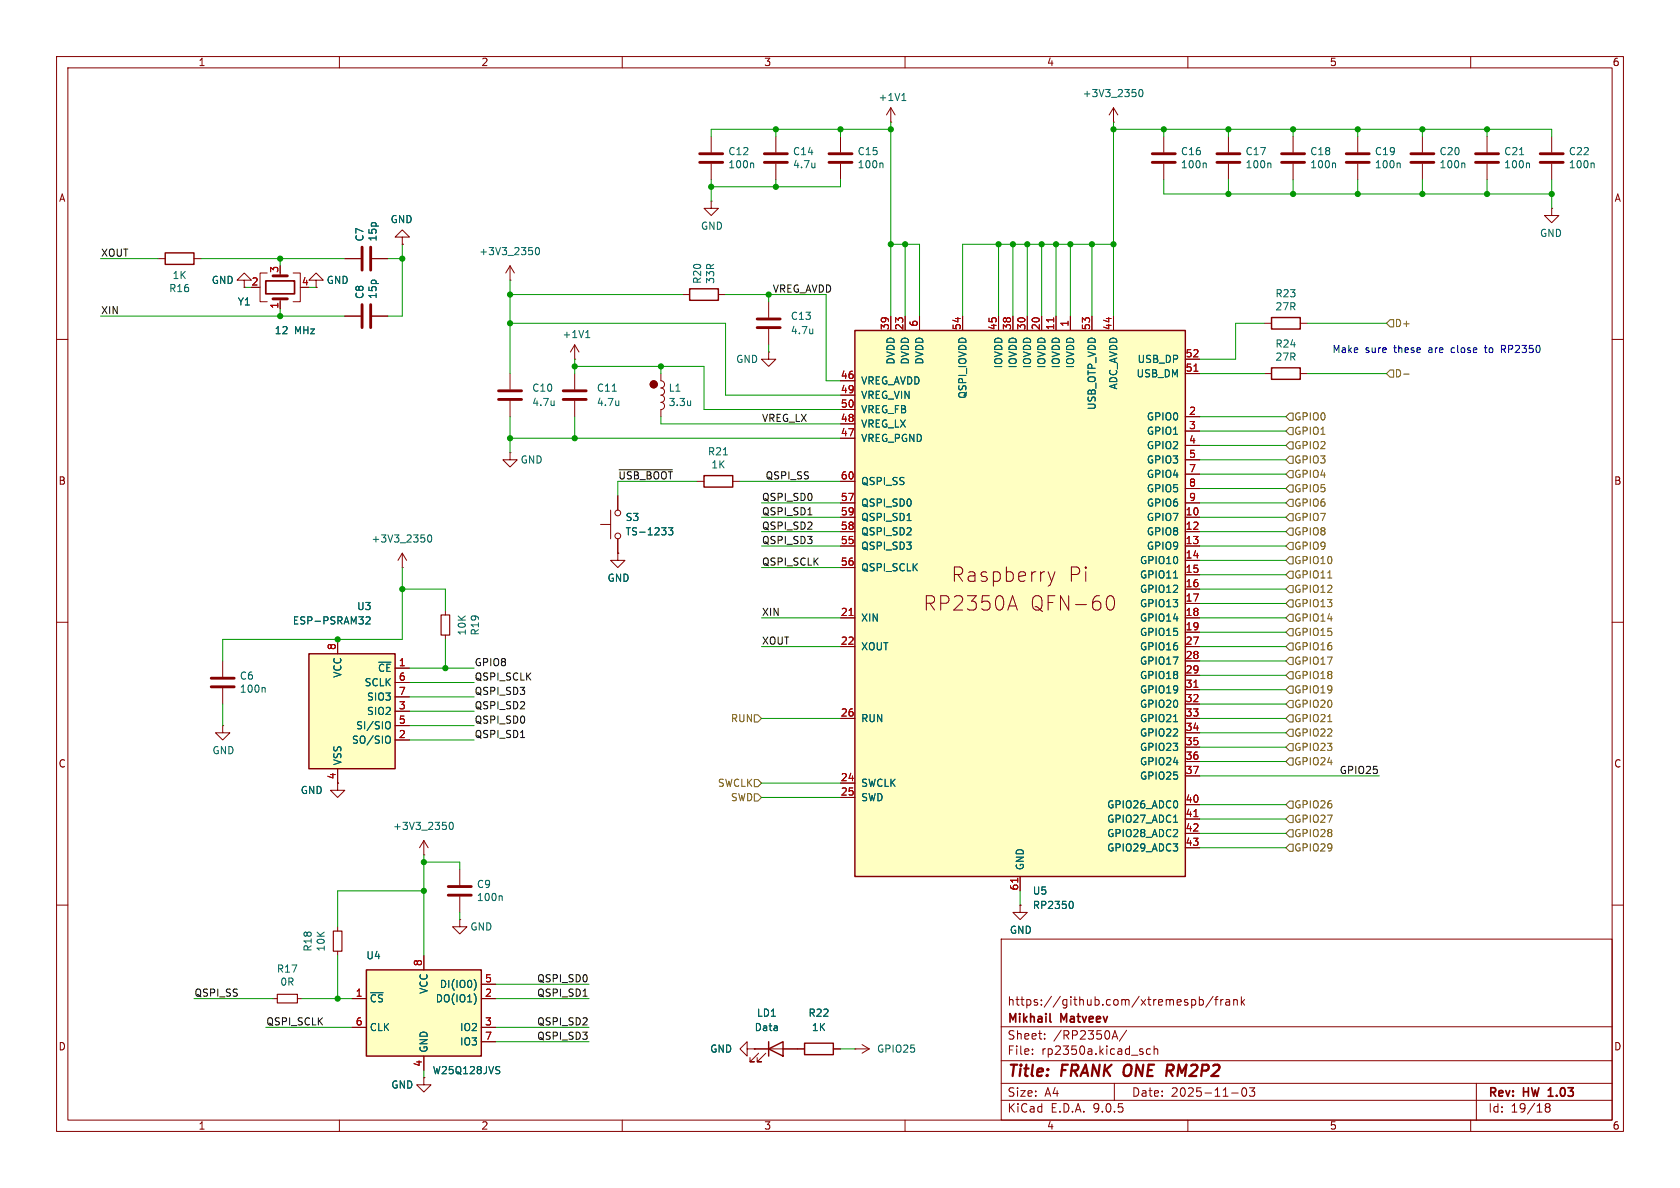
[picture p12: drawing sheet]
<svg xmlns="http://www.w3.org/2000/svg" width="297mm" height="210mm" viewBox="0 0 297 210" stroke-linecap="round" stroke-linejoin="round" font-family="sans-serif">
<defs><g id="words">
<g font-size="3.5" fill="#840000">
<text x="168.1" y="103.1">Raspberry</text>
<text x="188.8" y="103.1">Pi</text>
<text x="163.2" y="108.2">RP2350A</text>
<text x="182" y="108.2">QFN-60</text>
</g>
<g font-size="2.8" fill="#840000">
<text x="178" y="190.9">Title:</text>
<text x="187.7" y="190.9">FRANK ONE</text>
<text x="207.8" y="190.9">RM2P2</text>
</g>
<g font-size="2.1" fill="#840000">
<text x="178" y="178">https://github.com/xtremespb/frank</text>
<text x="178" y="184">Sheet:</text>
<text x="178" y="181.2">Mikhail</text>
<text x="186.2" y="184">/RP2350A/</text>
<text x="187.6" y="181.2">Matveev</text>
<text x="178" y="186.7">File:</text>
<text x="184.1" y="186.7">rp2350a.kicad_sch</text>
<text x="178" y="196.9">KiCad</text>
<text x="178" y="194.1">Size:</text>
<text x="184.7" y="194.1">A4</text>
<text x="185.7" y="196.9">E.D.A.</text>
<text x="193.3" y="196.9">9.0.5</text>
<text x="200" y="194.1">Date:</text>
<text x="207" y="194.1">2025-11-03</text>
<text x="263" y="194.3">Rev:</text>
<text x="263" y="196.9">Id:</text>
<text x="267.1" y="196.9">19/18</text>
<text x="269.4" y="194.3">HW</text>
<text x="274.4" y="194.3">1.03</text>
</g>
<g font-size="1.8" fill="#840000">
<text x="35" y="11.9">1</text>
<text x="85" y="11.9">2</text>
<text x="135" y="11.9">3</text>
<text x="185" y="11.9">4</text>
<text x="235" y="11.9">5</text>
<text x="285" y="11.9">6</text>
<text x="10.3" y="35.9">A</text>
<text x="285.3" y="35.9">A</text>
<text x="10.3" y="85.9">B</text>
<text x="285.3" y="85.9">B</text>
<text x="10.3" y="135.9">C</text>
<text x="285.3" y="135.9">C</text>
<text x="10.3" y="185.9">D</text>
<text x="285.3" y="185.9">D</text>
<text x="35" y="199.9">1</text>
<text x="85" y="199.9">2</text>
<text x="135" y="199.9">3</text>
<text x="185" y="199.9">4</text>
<text x="235" y="199.9">5</text>
<text x="285" y="199.9">6</text>
</g>
<g font-size="1.8" fill="#006464">
<text x="191.3" y="17.4">+3V3_2350</text>
<text x="155.2" y="18.1">+1V1</text>
<text x="128.7" y="29.9">100n</text>
<text x="128.7" y="27.6">C12</text>
<text x="140.1" y="27.6">C14</text>
<text x="140.1" y="29.9">4.7u</text>
<text x="151.5" y="29.9">100n</text>
<text x="151.5" y="27.6">C15</text>
<text x="208.7" y="29.9">100n</text>
<text x="208.7" y="27.6">C16</text>
<text x="220.1" y="29.9">100n</text>
<text x="220.1" y="27.6">C17</text>
<text x="231.5" y="29.9">100n</text>
<text x="231.5" y="27.6">C18</text>
<text x="243" y="29.9">100n</text>
<text x="243" y="27.6">C19</text>
<text x="254.4" y="29.9">100n</text>
<text x="254.4" y="27.6">C20</text>
<text x="265.8" y="29.9">100n</text>
<text x="265.8" y="27.6">C21</text>
<text x="277.3" y="29.9">100n</text>
<text x="277.3" y="27.6">C22</text>
<text x="69" y="39.6">GND</text>
<text x="123.8" y="40.8">GND</text>
<text x="64.5" y="42.8" transform="rotate(-90 64.5 42.8)">C7</text>
<text x="66.8" y="42.8" transform="rotate(-90 66.8 42.8)">15p</text>
<text x="84.6" y="45.3">+3V3_2350</text>
<text x="272.2" y="42.1">GND</text>
<text x="29.8" y="51.8">R16</text>
<text x="30.4" y="49.5">1K</text>
<text x="37.3" y="50.4">GND</text>
<text x="57.7" y="50.4">GND</text>
<text x="64.5" y="52.9" transform="rotate(-90 64.5 52.9)">C8</text>
<text x="66.8" y="52.9" transform="rotate(-90 66.8 52.9)">15p</text>
<text x="124.2" y="50.3" transform="rotate(-90 124.2 50.3)">R20</text>
<text x="126.5" y="50.3" transform="rotate(-90 126.5 50.3)">33R</text>
<text x="225.4" y="52.8">R23</text>
<text x="41.9" y="54.2">Y1</text>
<text x="48.5" y="59.3">12</text>
<text x="52.1" y="59.3">MHz</text>
<text x="99.3" y="60">+1V1</text>
<text x="139.7" y="56.7">C13</text>
<text x="139.7" y="59.3">4.7u</text>
<text x="225.4" y="55.1">27R</text>
<text x="130" y="64.4">GND</text>
<text x="158.3" y="64.5" transform="rotate(-90 158.3 64.5)">DVDD</text>
<text x="160.9" y="64.5" transform="rotate(-90 160.9 64.5)">DVDD</text>
<text x="163.4" y="64.5" transform="rotate(-90 163.4 64.5)">DVDD</text>
<text x="177.4" y="65.2" transform="rotate(-90 177.4 65.2)">IOVDD</text>
<text x="179.9" y="65.2" transform="rotate(-90 179.9 65.2)">IOVDD</text>
<text x="182.5" y="65.2" transform="rotate(-90 182.5 65.2)">IOVDD</text>
<text x="185" y="65.2" transform="rotate(-90 185 65.2)">IOVDD</text>
<text x="187.6" y="65.2" transform="rotate(-90 187.6 65.2)">IOVDD</text>
<text x="190.1" y="65.2" transform="rotate(-90 190.1 65.2)">IOVDD</text>
<text x="201" y="64.4">USB_DP</text>
<text x="225.4" y="61.6">R24</text>
<text x="225.4" y="64">27R</text>
<text x="94" y="69.4">C10</text>
<text x="94" y="72">4.7u</text>
<text x="105.4" y="69.4">C11</text>
<text x="105.4" y="72">4.7u</text>
<text x="118.1" y="69.4">L1</text>
<text x="118.1" y="72">3.3u</text>
<text x="152.1" y="68.2">VREG_AVDD</text>
<text x="152.1" y="70.7">VREG_VIN</text>
<text x="171" y="70.6" transform="rotate(-90 171 70.6)">QSPI_IOVDD</text>
<text x="197.7" y="69" transform="rotate(-90 197.7 69)">ADC_AVDD</text>
<text x="200.8" y="66.9">USB_DM</text>
<text x="152.1" y="73.3">VREG_FB</text>
<text x="152.1" y="75.8">VREG_LX</text>
<text x="193.9" y="72.6" transform="rotate(-90 193.9 72.6)">USB_OTP_VDD</text>
<text x="202.6" y="74.5">GPIO0</text>
<text x="202.6" y="77.1">GPIO1</text>
<text x="91.9" y="82.1">GND</text>
<text x="125.1" y="80.7">R21</text>
<text x="125.7" y="83">1K</text>
<text x="152.1" y="78.3">VREG_PGND</text>
<text x="202.6" y="79.6">GPIO2</text>
<text x="202.6" y="82.1">GPIO3</text>
<text x="152.1" y="86">QSPI_SS</text>
<text x="152.1" y="89.8">QSPI_SD0</text>
<text x="202.6" y="84.7">GPIO4</text>
<text x="202.6" y="87.2">GPIO5</text>
<text x="202.6" y="89.8">GPIO6</text>
<text x="110.5" y="94.8">TS-1233</text>
<text x="110.5" y="92.3">S3</text>
<text x="152.1" y="92.3">QSPI_SD1</text>
<text x="152.1" y="94.8">QSPI_SD2</text>
<text x="202.6" y="92.3">GPIO7</text>
<text x="202.6" y="94.8">GPIO8</text>
<text x="65.6" y="96.1">+3V3_2350</text>
<text x="152.1" y="97.4">QSPI_SD3</text>
<text x="152.1" y="101.2">QSPI_SCLK</text>
<text x="201.4" y="99.9">GPIO10</text>
<text x="202.6" y="97.4">GPIO9</text>
<text x="107.3" y="103">GND</text>
<text x="201.4" y="102.5">GPIO11</text>
<text x="201.4" y="105">GPIO12</text>
<text x="201.4" y="107.5">GPIO13</text>
<text x="51.7" y="110.6">ESP-PSRAM32</text>
<text x="63" y="108.1">U3</text>
<text x="82.5" y="112.4" transform="rotate(-90 82.5 112.4)">10K</text>
<text x="84.9" y="112.4" transform="rotate(-90 84.9 112.4)">R19</text>
<text x="152.1" y="110.1">XIN</text>
<text x="201.4" y="110.1">GPIO14</text>
<text x="201.4" y="112.6">GPIO15</text>
<text x="60.6" y="119.9" transform="rotate(-90 60.6 119.9)">VCC</text>
<text x="66.7" y="119">~{CE}</text>
<text x="152.1" y="115.2">XOUT</text>
<text x="201.4" y="115.2">GPIO16</text>
<text x="201.4" y="117.7">GPIO17</text>
<text x="42.3" y="120.3">C6</text>
<text x="42.3" y="122.7">100n</text>
<text x="64.4" y="121.5">SCLK</text>
<text x="64.8" y="124.1">SIO3</text>
<text x="201.4" y="120.2">GPIO18</text>
<text x="201.4" y="122.8">GPIO19</text>
<text x="201.4" y="125.3">GPIO20</text>
<text x="62.1" y="131.7">SO/SIO</text>
<text x="62.8" y="129.1">SI/SIO</text>
<text x="64.8" y="126.6">SIO2</text>
<text x="152.1" y="127.9">RUN</text>
<text x="201.4" y="127.9">GPIO21</text>
<text x="201.4" y="130.4">GPIO22</text>
<text x="37.5" y="133.5">GND</text>
<text x="60.6" y="135.4" transform="rotate(-90 60.6 135.4)">VSS</text>
<text x="201.4" y="132.9">GPIO23</text>
<text x="201.4" y="135.5">GPIO24</text>
<text x="53.1" y="140.6">GND</text>
<text x="152.1" y="139.3">SWCLK</text>
<text x="152.1" y="141.8">SWD</text>
<text x="195.6" y="143.1">GPIO26_ADC0</text>
<text x="201.4" y="138">GPIO25</text>
<text x="69.4" y="146.9">+3V3_2350</text>
<text x="195.6" y="145.6">GPIO27_ADC1</text>
<text x="195.6" y="148.2">GPIO28_ADC2</text>
<text x="181.2" y="153.9" transform="rotate(-90 181.2 153.9)">GND</text>
<text x="195.6" y="150.7">GPIO29_ADC3</text>
<text x="84.2" y="157.2">C9</text>
<text x="84.2" y="159.5">100n</text>
<text x="182.5" y="158.3">U5</text>
<text x="182.5" y="160.9">RP2350</text>
<text x="83.1" y="164.7">GND</text>
<text x="178.4" y="165.3">GND</text>
<text x="48.9" y="172.1">R17</text>
<text x="55.3" y="168.3" transform="rotate(-90 55.3 168.3)">R18</text>
<text x="57.6" y="168.3" transform="rotate(-90 57.6 168.3)">10K</text>
<text x="64.7" y="169.8">U4</text>
<text x="49.5" y="174.4">0R</text>
<text x="65.3" y="177.4">~{CS}</text>
<text x="75.8" y="175.8" transform="rotate(-90 75.8 175.8)">VCC</text>
<text x="76.9" y="177.4">DO(IO1)</text>
<text x="77.7" y="174.9">DI(IO0)</text>
<text x="133.7" y="179.9">LD1</text>
<text x="142.8" y="179.9">R22</text>
<text x="65.3" y="182.5">CLK</text>
<text x="81.2" y="182.5">IO2</text>
<text x="81.2" y="185">IO3</text>
<text x="133.3" y="182.5">Data</text>
<text x="143.4" y="182.5">1K</text>
<text x="75.8" y="186.2" transform="rotate(-90 75.8 186.2)">GND</text>
<text x="76.4" y="190.1">W25Q128JVS</text>
<text x="125.5" y="186.3">GND</text>
<text x="154.9" y="186.3">GPIO25</text>
<text x="69.1" y="192.6">GND</text>
</g>
<g font-size="1.8" fill="#0f0f0f">
<text x="17.8" y="45.5">XOUT</text>
<text x="136.5" y="51.8">VREG_AVDD</text>
<text x="17.8" y="55.6">XIN</text>
<text x="134.6" y="74.7">VREG_LX</text>
<text x="109.2" y="84.8">~{USB_BOOT}</text>
<text x="134.6" y="88.6">QSPI_SD0</text>
<text x="135.3" y="84.8">QSPI_SS</text>
<text x="134.6" y="93.7">QSPI_SD2</text>
<text x="134.6" y="91.2">QSPI_SD1</text>
<text x="134.6" y="100.1">QSPI_SCLK</text>
<text x="134.6" y="96.3">QSPI_SD3</text>
<text x="134.6" y="109">XIN</text>
<text x="83.8" y="117.8">GPIO8</text>
<text x="134.6" y="114">XOUT</text>
<text x="83.8" y="120.4">QSPI_SCLK</text>
<text x="83.8" y="125.5">QSPI_SD2</text>
<text x="83.8" y="122.9">QSPI_SD3</text>
<text x="83.8" y="130.5">QSPI_SD1</text>
<text x="83.8" y="128">QSPI_SD0</text>
<text x="236.7" y="136.9">GPIO25</text>
<text x="94.9" y="173.7">QSPI_SD0</text>
<text x="34.3" y="176.3">QSPI_SS</text>
<text x="94.9" y="176.3">QSPI_SD1</text>
<text x="47" y="181.3">QSPI_SCLK</text>
<text x="94.9" y="181.3">QSPI_SD2</text>
<text x="94.9" y="183.9">QSPI_SD3</text>
</g>
<g font-size="1.8" fill="#a90000">
<text x="44.4" y="50.5">2</text>
<text x="49.3" y="48.3" transform="rotate(-90 49.3 48.3)">3</text>
<text x="53.3" y="50.5">4</text>
<text x="49.3" y="54.7" transform="rotate(-90 49.3 54.7)">1</text>
<text x="157.2" y="58.5" transform="rotate(-90 157.2 58.5)">39</text>
<text x="159.8" y="58.5" transform="rotate(-90 159.8 58.5)">23</text>
<text x="162.3" y="57.9" transform="rotate(-90 162.3 57.9)">6</text>
<text x="169.9" y="58.5" transform="rotate(-90 169.9 58.5)">54</text>
<text x="176.3" y="58.5" transform="rotate(-90 176.3 58.5)">45</text>
<text x="178.8" y="58.5" transform="rotate(-90 178.8 58.5)">38</text>
<text x="181.4" y="58.5" transform="rotate(-90 181.4 58.5)">30</text>
<text x="183.9" y="58.5" transform="rotate(-90 183.9 58.5)">20</text>
<text x="186.4" y="58.5" transform="rotate(-90 186.4 58.5)">11</text>
<text x="189" y="57.9" transform="rotate(-90 189 57.9)">1</text>
<text x="192.8" y="58.5" transform="rotate(-90 192.8 58.5)">53</text>
<text x="196.6" y="58.5" transform="rotate(-90 196.6 58.5)">44</text>
<text x="209.5" y="63.2">52</text>
<text x="209.5" y="65.8">51</text>
<text x="148.5" y="67.1">46</text>
<text x="148.5" y="69.6">49</text>
<text x="148.5" y="72.1">50</text>
<text x="148.5" y="74.7">48</text>
<text x="148.5" y="77.2">47</text>
<text x="210.1" y="73.4">2</text>
<text x="210.1" y="75.9">3</text>
<text x="210.1" y="78.5">4</text>
<text x="210.1" y="81">5</text>
<text x="210.1" y="83.6">7</text>
<text x="148.5" y="84.8">60</text>
<text x="148.5" y="88.6">57</text>
<text x="210.1" y="86.1">8</text>
<text x="210.1" y="88.6">9</text>
<text x="148.5" y="91.2">59</text>
<text x="148.5" y="93.7">58</text>
<text x="209.5" y="91.2">10</text>
<text x="209.5" y="93.7">12</text>
<text x="148.5" y="96.3">55</text>
<text x="148.5" y="100.1">56</text>
<text x="209.5" y="96.3">13</text>
<text x="209.5" y="98.8">14</text>
<text x="209.5" y="101.3">15</text>
<text x="209.5" y="103.9">16</text>
<text x="209.5" y="106.4">17</text>
<text x="148.5" y="109">21</text>
<text x="209.5" y="109">18</text>
<text x="209.5" y="111.5">19</text>
<text x="59.4" y="115" transform="rotate(-90 59.4 115)">8</text>
<text x="70.4" y="117.9">1</text>
<text x="148.5" y="114">22</text>
<text x="209.5" y="114">27</text>
<text x="209.5" y="116.6">28</text>
<text x="209.5" y="119.1">29</text>
<text x="70.4" y="120.4">6</text>
<text x="70.4" y="122.9">7</text>
<text x="70.4" y="125.5">3</text>
<text x="209.5" y="121.7">31</text>
<text x="209.5" y="124.2">32</text>
<text x="70.4" y="128">5</text>
<text x="70.4" y="130.6">2</text>
<text x="148.5" y="126.7">26</text>
<text x="209.5" y="126.7">33</text>
<text x="209.5" y="129.3">34</text>
<text x="209.5" y="131.8">35</text>
<text x="59.4" y="137.9" transform="rotate(-90 59.4 137.9)">4</text>
<text x="209.5" y="134.4">36</text>
<text x="209.5" y="136.9">37</text>
<text x="148.5" y="138.2">24</text>
<text x="148.5" y="140.7">25</text>
<text x="209.5" y="142">40</text>
<text x="209.5" y="144.5">41</text>
<text x="209.5" y="147.1">42</text>
<text x="209.5" y="149.6">43</text>
<text x="180.1" y="157.5" transform="rotate(-90 180.1 157.5)">61</text>
<text x="74.7" y="170.9" transform="rotate(-90 74.7 170.9)">8</text>
<text x="85.7" y="173.7">5</text>
<text x="62.8" y="176.3">1</text>
<text x="85.7" y="176.3">2</text>
<text x="62.8" y="181.4">6</text>
<text x="85.7" y="181.4">3</text>
<text x="85.7" y="183.9">7</text>
<text x="74.7" y="188.7" transform="rotate(-90 74.7 188.7)">4</text>
</g>
<g font-size="1.8" fill="#725600">
<text x="246.5" y="58">D+</text>
<text x="246.5" y="66.9">D-</text>
<text x="228.7" y="74.5">GPIO0</text>
<text x="228.7" y="77.1">GPIO1</text>
<text x="228.7" y="82.1">GPIO3</text>
<text x="228.7" y="79.6">GPIO2</text>
<text x="228.7" y="87.2">GPIO5</text>
<text x="228.7" y="89.8">GPIO6</text>
<text x="228.7" y="84.7">GPIO4</text>
<text x="228.7" y="92.3">GPIO7</text>
<text x="228.7" y="94.8">GPIO8</text>
<text x="228.7" y="99.9">GPIO10</text>
<text x="228.7" y="97.4">GPIO9</text>
<text x="228.7" y="102.5">GPIO11</text>
<text x="228.7" y="107.5">GPIO13</text>
<text x="228.7" y="105">GPIO12</text>
<text x="228.7" y="110.1">GPIO14</text>
<text x="228.7" y="112.6">GPIO15</text>
<text x="228.7" y="115.2">GPIO16</text>
<text x="228.7" y="117.7">GPIO17</text>
<text x="228.7" y="120.2">GPIO18</text>
<text x="228.7" y="122.8">GPIO19</text>
<text x="228.7" y="125.3">GPIO20</text>
<text x="129.1" y="127.9">RUN</text>
<text x="228.7" y="127.9">GPIO21</text>
<text x="228.7" y="130.4">GPIO22</text>
<text x="228.7" y="132.9">GPIO23</text>
<text x="228.7" y="135.5">GPIO24</text>
<text x="126.8" y="139.3">SWCLK</text>
<text x="129.1" y="141.8">SWD</text>
<text x="228.7" y="143.1">GPIO26</text>
<text x="228.7" y="148.2">GPIO28</text>
<text x="228.7" y="145.6">GPIO27</text>
<text x="228.7" y="150.7">GPIO29</text>
</g>
<g font-size="1.8" fill="#0000c2">
<text x="235.5" y="62.5">Make</text>
<text x="241.3" y="62.5">sure</text>
<text x="246.6" y="62.5">these</text>
<text x="252.8" y="62.5">are</text>
<text x="257" y="62.5">close</text>
<text x="263.2" y="62.5">to</text>
<text x="266.2" y="62.5">RP2350</text>
</g>
</g></defs>
<g fill="none" stroke="#840000" stroke-width=".18">
<path d="M10 10h277v190h-277zM12 12h273v186h-273zM60 10v2M110 10v2M160 10v2M210 10v2M260 10v2M137.2 24.1v2.8M137.2 29v2.8M217.2 24.1v2.8M217.2 29v2.8M27.9 45.7h1.3"/>
<path d="M34.3 45.7h1.3M43.2 49.5h1.2l-1.2-1.2-1.3 1.2h1.3v1.3M43.2 50.8h.1M61 45.7h2.8M61 55.9h2.8M65.8 45.7h2.8M65.8 55.9h2.8M71.1 41.9h1.3l-1.3-1.3-1.3 1.3h1.3v1.3M71.1 43.2h.1M135.9 53.3v2.8M135.9 58.2v2.8M10 60h2"/>
<path d="M285 60h2M10 110h2M78.7 108v.7M78.7 112.3v.7M285 110h2M10 160h2M177 166h108v32h-108zM210.7 176.8l.4-.1 .3 .3v.4l-.2 .2h-.5M212 176.8l.5-.1 .2 .3v.4l-.1 .2h-.6M212 176.2v1.5M214.5 176.1l-1.3 2M214.7 176.7h.6"/>
<path d="M215.3 176.2l-.3 .2v1.3M215.8 176.7v1M216.2 176.7l-.2 .1-.2 .2M216.7 176.8h.6l.1 .9M217.4 177.1h-.5a.29 .29 0 0 0-.2 .3 .29 .29 0 0 0 .2 .3l.5-.1M218.1 176.8l.2-.1 .4 .1v.9M218.1 176.7v1M219.5 176.2v1.5M219.6 177.1l.4 .6M220 176.7l-.5 .6M285 160h2M60 198v2"/>
<path d="M110 198v2M160 198v2M177 194.5h108M177 191.5h108M177 187.5h108M177 181.5h108M182.5 186.3v.1M182.5 185.5v.1M184.7 183.6v.1M184.7 182.8v.1M196.6 183.7l.5-1.5 .5 1.5M196.7 183.3h.8"/>
<path d="M197 191.5v3M199.2 182.1l-1.3 2M203.4 185.5l-.4-.1-.3 .3v.4l.1 .2h.6M204 185.5l.2-.1 .4 .1 .1 .9M204 184.9v1.5M210 198v2M217.7 193.2h1.2M219.7 192.4l.2-.1a.81 .81 0 0 1 .6 .6 .81 .81 0 0 1-.3 .8l-.2 .1a.81 .81 0 0 1-.3-1.4zM220.9 192.3h.9l-.5 .6 .4 .1v.7l-.2 .1h-.4l-.2-.1M260 198v2M261 191.5v6.5M273.5 195.7l-.3-.2 .3-.4 .4 .1 .1 .2-.3 .3"/>
<path d="M273.5 195.7l-.3 .3v.5l.3 .1 .4-.1 .1-.2v-.4l-.3-.2M273.5 195.7h.2"/>
</g>
<path d="M185.6 180.5l.2 .2M273.7 193.8h.9M273.8 192.6l-.1 .1" fill="none" stroke="#840000" stroke-width=".3"/>
<path d="M206.4 188.2h.8M206.8 189.3l.5 .9M207.2 189.2l-.9 .1" fill="none" stroke="#840000" stroke-width=".4"/>
<circle cx="115.6" cy="67.9" r=".63" fill="#840000" stroke="#840000" stroke-width=".18"/>
<path d="M135.1 27.2h4.1M135.1 28.7h4.1M215.1 27.2h4.1M215.1 28.7h4.1M64 43.7v4.1M64 53.8v4.1M65.5 43.7v4.1M65.5 53.8v4.1M133.9 56.4h4M133.9 57.9h4" fill="none" stroke="#840000" stroke-width=".51"/>
<path d="M144.1 28.8v.9M144.1 29.5l-.1 .1M224.5 28.8l.2 .2v.7M143.7 58.2v.8M143.7 58.9h-.1" fill="none" stroke="#006464" stroke-width=".18"/>
<path d="M29.2 44.7h5.1v2h-5.1z" fill="none" stroke="#840000" stroke-width=".25"/>
<path d="M78 108.7h1.5v3.6h-1.5z" fill="none" stroke="#840000" stroke-width=".2"/>
<path d="M54.6 115.6h15.2v20.3h-15.2z" fill="#ffffc2"/>
<path d="M121.9 51.1h5.1v2h-5.1zM224.8 56.1h5.1v2.1h-5.1zM224.8 65h5.1v2.1h-5.1zM54.6 115.6h15.2v20.3h-15.2zM135.9 185.4l2.5-1.2v2.5zM135.9 184.2v2.5" fill="none" stroke="#840000" stroke-width=".25"/>
<g fill="none" stroke="#840000" stroke-width=".18">
<path d="M157.5 19.1l-.8 1.2M157.5 19.1l.7 1.2M157.5 19.1v2.5M196.8 19.1l-.7 1.2M196.8 19.1l.8 1.2M196.8 19.1v2.5M125.7 35.6v1.2h1.3l-1.3 1.3-1.2-1.3h1.2M125.7 35.6h.1M125.7 24.1v2.8M125.7 29v2.8M148.6 24.1v2.8M148.6 29v2.8"/>
<path d="M157.5 21.6h.1M196.8 21.6h.1M205.7 24.1v2.8M205.7 29v2.8M228.6 24.1v2.8M228.6 29v2.8M240 24.1v2.8M240 29v2.8M251.5 24.1v2.8M251.5 29v2.8M262.9 24.1v2.8M262.9 29v2.8"/>
<path d="M274.3 36.8v1.3h-1.3l1.3 1.3 1.3-1.3h-1.3M274.3 36.8h.1M274.3 24.1v2.8M274.3 29v2.8M45.7 50.8h.3M47.2 48.3h-1.2v5h1.2M49.5 52.8v1.8M51.8 48.3h1.3v5h-1.3M90.2 49.5h.1M90.2 47l-.8 1.3M90.2 47l.7 1.3M90.2 47v2.5"/>
<path d="M120.6 52.1h1.3M127 52.1h1.3M223.5 57.2h1.3M229.9 57.2h1.2M90.2 66v2.8M90.2 70.9v2.8M101.6 63.5h.1M101.6 61l-.8 1.2M101.6 61l.8 1.2M101.6 61v2.5M101.6 66v2.8M101.6 70.9v2.8"/>
<path d="M116.8 66v1.3a.64 .64 0 0 1 .7 .6 .64 .64 0 0 1-.7 .7 .64 .64 0 0 1 .7 .6 .64 .64 0 0 1-.7 .7M116.8 69.9a.64 .64 0 0 1 .7 .6 .64 .64 0 0 1-.7 .6 .64 .64 0 0 1 .7 .7 .64 .64 0 0 1-.7 .6v1.3M135.9 62.2v1.3h1.3l-1.3 1.3-1.3-1.3h1.3M135.9 62.2h.1M223.5 66h1.3M229.9 66h1.2M71.1 97.8l-.7 1.3M71.1 97.8l.8 1.3M71.1 97.8v2.5M90.2 80v1.3h-1.3l1.3 1.3 1.2-1.3h-1.2M90.2 80h.1M39.4 116.8v2.8"/>
<path d="M59.7 113v2.6M69.8 118.1h2.6M71.1 100.3h.1M39.4 128.3v1.2h1.2l-1.2 1.3-1.3-1.3h1.3M39.4 128.3h.1M39.4 121.7v2.8M59.7 135.9v3.8h1.3l-1.3 1.3-1.3-1.3h1.3M69.8 120.7h2.6M69.8 123.2h2.6M69.8 125.7h2.6M69.8 128.3h2.6M69.8 130.8h2.6"/>
<path d="M74.9 151.1h.1M74.9 148.6l-.7 1.3M74.9 148.6l.8 1.3M74.9 148.6v2.5M81.3 153.7v2.8M81.3 158.5v2.8M48.3 176.5h.7M52.6 176.5h.7M59.7 163.8v.8M59.7 168.1v.8M81.3 162.6v1.2h1.2l-1.2 1.3-1.3-1.3h1.3M81.3 162.6h.1"/>
<path d="M132.1 185.4v-1.2l-1.3 1.2 1.3 1.3v-1.3h1.2M133.3 185.4h.1M133.3 185.4h7.7M134.1 186.2l-1.5 1.5h.7h-.7v-.8M135.4 186.2l-1.5 1.5h.7h-.7v-.8"/>
</g>
<g fill="none" stroke="#006464" stroke-width=".18">
<path d="M159.4 17.8h.8M159.6 16.8l.2-.3v1.3M201.4 15.9l.2-.1a.68 .68 0 0 1 .5 .7 .68 .68 0 0 1-.5 .6l-.2-.1-.1-.4zM133.1 28.8l.1 .2v.7M155.9 28.8l.2 .2v.7M213.1 28.8l.1 .2v.7M235.9 28.8l.2 .2v.7M247.4 28.8l.1 .2v.7M258.8 28.8l.2 .2v.7M268.6 27.4h.8M270.2 28.8l.2 .2v.7M281.6 28.8l.2 .2v.7"/>
<path d="M94.8 43.9l.1-.1a.68 .68 0 0 1 .5 .6 .68 .68 0 0 1-.5 .6l-.1-.1-.2-.4zM103.6 59.7h.7M103.7 58.7l.2-.3v1.3M98 70.9v.8M98 71.6h-.1M108.2 69.2h.8M109.4 70.9v.8M109.4 71.6h-.1M122.1 70.9v.8M122.1 71.6h-.1M75.8 94.6h.1a.68 .68 0 0 1 .4 .6 .68 .68 0 0 1-.4 .6 .84 .84 0 0 1-.1-1.2zM64.7 109.2l.5-.2 .2 .4-.8 .9h.8"/>
<path d="M46.7 121.5l.2 .2v.7M68.5 127.6a.43 .43 0 0 1 .5 .4v.4a.43 .43 0 0 1-.5 .4M68.7 130.1l.1 .1a.81 .81 0 0 1-.1 1.2M79.5 145.5l.2-.1a.68 .68 0 0 1 .4 .6 .68 .68 0 0 1-.4 .6l-.2-.1-.1-.4zM88.6 158.4l.2 .1v.7"/>
</g>
<g fill="none" stroke="#840000" stroke-width=".51">
<path d="M123.7 27.2h4.1M123.7 28.7h4.1M146.6 27.2h4M146.6 28.7h4M203.7 27.2h4.1M203.7 28.7h4.1M226.6 27.2h4M226.6 28.7h4M238 27.2h4.1M238 28.7h4.1M249.4 27.2h4.1M249.4 28.7h4.1"/>
<path d="M260.9 27.2h4M260.9 28.7h4M272.3 27.2h4.1M272.3 28.7h4.1M48.3 52.8h2.5M48.3 48.8h2.5M88.1 69.1h4.1M88.1 70.6h4.1M99.6 69.1h4M99.6 70.6h4M37.3 119.9h4.1M37.3 121.4h4.1"/>
<path d="M79.2 156.7h4.1M79.2 158.2h4.1"/>
</g>
<path d="M47 49.7h5.1v2.2h-5.1z" fill="none" stroke="#840000" stroke-width=".3"/>
<path d="M49 175.8h3.6v1.5h-3.6zM58.9 164.6h1.6v3.5h-1.6z" fill="none" stroke="#840000" stroke-width=".2"/>
<path d="M151.1 58.4h58.4v96.5h-58.4z" fill="#ffffc2"/>
<path d="M151.1 58.4h58.4v96.5h-58.4zM142.2 184.4h5.1v2h-5.1z" fill="none" stroke="#840000" stroke-width=".25"/>
<g fill="none" stroke="#840000" stroke-width=".18">
<path d="M157.5 55.9v2.5M160 55.9v2.5M162.6 55.9v2.5M170.2 55.9v2.5M176.5 55.9v2.5M179.1 55.9v2.5M181.6 55.9v2.5M184.1 55.9v2.5M186.7 55.9v2.5M189.2 55.9v2.5M193 55.9v2.5M196.8 55.9v2.5"/>
<path d="M148.6 67.3h2.5M148.6 69.9h2.5M148.6 72.4h2.5M148.6 74.9h2.5M148.6 77.5h2.5M209.5 63.5h2.6M209.5 66h2.6M209.5 73.7h2.6M209.5 76.2h2.6M209.5 78.7h2.6M148.6 85.1h2.5M148.6 88.9h2.5"/>
<path d="M148.6 91.4h2.5M148.6 94h2.5M148.6 96.5h2.5M209.5 88.9h2.6M209.5 91.4h2.6M209.5 94h2.6M209.5 96.5h2.6M209.5 81.3h2.6M209.5 83.8h2.6M209.5 86.4h2.6M209.5 99.1h2.6M148.6 100.3h2.5"/>
<path d="M148.6 109.2h2.5M148.6 114.3h2.5M178.4 107.1h1.2M179 105.3l.9 2.5M185.3 101.1l.6 1.7M185.9 102.8l-.2 .6M186.5 101.1l-.6 1.7M195.6 106.3a.93 .93 0 0 1 .6-1 .65 .65 0 0 1 .7 .5 1.49 1.49 0 0 1-.5 2 .65 .65 0 0 1-.7-.4l-.1-.5M209.5 109.2h2.6M209.5 114.3h2.6M209.5 101.6h2.6M209.5 104.1h2.6"/>
<path d="M209.5 106.7h2.6M209.5 111.8h2.6M209.5 116.8h2.6M209.5 119.4h2.6M148.6 127h2.5M148.6 138.4h2.5M209.5 127h2.6M209.5 121.9h2.6M209.5 124.5h2.6M209.5 129.5h2.6M209.5 132.1h2.6M209.5 134.6h2.6"/>
<path d="M209.5 137.2h2.6M148.6 141h2.5M180.3 154.9v2.6M209.5 142.2h2.6M209.5 144.8h2.6M209.5 147.3h2.6M209.5 149.9h2.6M180.3 160v1.3h1.3l-1.3 1.3-1.2-1.3h1.2M180.3 160h.1M141 185.4h1.2M147.3 185.4h1.3M151.1 185.4h.1"/>
<path d="M151.1 185.4h2.6M152.4 184.7l1.3 .7M153.7 185.4l-1.3 .8"/>
</g>
<path d="M160.3 92h.8M207.5 102.2h.7M207.5 127.6h.7M189.4 159.3a.79 .79 0 0 1 0 1.3M207.5 145.4h.7" fill="none" stroke="#006464" stroke-width=".18"/>
<path d="M186.3 56.2v.7M211.1 65.6h.7M150.1 108.8h.7M211.1 121.5h.7M179.9 155.2v.8M211.1 144.4h.7" fill="none" stroke="#a90000" stroke-width=".18"/>
<path d="M64.8 171.5h20.3v15.2h-20.3z" fill="#ffffc2"/>
<path d="M124.5 84.1h5v2h-5zM64.8 171.5h20.3v15.2h-20.3z" fill="none" stroke="#840000" stroke-width=".25"/>
<g fill="none" stroke="#840000" stroke-width=".18">
<path d="M43.2 50.8h.1M49.5 53.3v1.3M55.9 49.5h1.2l-1.2-1.2-1.3 1.2h1.3v1.3M55.9 50.8h.1M61 55.9h2.8M61 45.7h2.8M65.8 55.9h2.8M65.8 45.7h2.8M71.1 43.2h.1M157.5 55.9v2.5M160 55.9v2.5M162.6 55.9v2.5"/>
<path d="M170.2 55.9v2.5M176.5 55.9v2.5M179.1 55.9v2.5M181.6 55.9v2.5M184.1 55.9v2.5M186.7 55.9v2.5M189.2 55.9v2.5M193 55.9v2.5M196.8 55.9v2.5M148.6 67.3h2.5M148.6 69.9h2.5M148.6 72.4h2.5"/>
<path d="M148.6 74.9h2.5M148.6 77.5h2.5M209.5 63.5h2.6M209.5 66h2.6M209.5 73.7h2.6M209.5 76.2h2.6M209.5 78.7h2.6M106.2 92.7h1.7M107.9 90.2v5.1M109.2 97.8v1.3h1.3l-1.3 1.2-1.3-1.2h1.3M109.2 97.8h.1M109.2 87.6v2.6"/>
<path d="M109.2 95.3v2.5M123.2 85.1h1.3M129.5 85.1h1.3M148.6 85.1h2.5M148.6 88.9h2.5M148.6 91.4h2.5M148.6 94h2.5M148.6 96.5h2.5M209.5 88.9h2.6M209.5 91.4h2.6M209.5 94h2.6M209.5 96.5h2.6"/>
<path d="M209.5 81.3h2.6M209.5 83.8h2.6M209.5 86.4h2.6M209.5 99.1h2.6M59.7 113v2.6M69.8 118.1h2.6M148.6 100.3h2.5M148.6 109.2h2.5M148.6 114.3h2.5M209.5 109.2h2.6M209.5 114.3h2.6M209.5 101.6h2.6"/>
<path d="M209.5 104.1h2.6M209.5 106.7h2.6M209.5 111.8h2.6M209.5 116.8h2.6M209.5 119.4h2.6M59.7 135.9v2.5M69.8 120.7h2.6M69.8 123.2h2.6M69.8 125.7h2.6M69.8 128.3h2.6M69.8 130.8h2.6M148.6 127h2.5"/>
<path d="M148.6 138.4h2.5M209.5 127h2.6M209.5 121.9h2.6M209.5 124.5h2.6M209.5 129.5h2.6M209.5 132.1h2.6M209.5 134.6h2.6M209.5 137.2h2.6M148.6 141h2.5M180.3 154.9v2.6M209.5 142.2h2.6M209.5 144.8h2.6"/>
<path d="M209.5 147.3h2.6M209.5 149.9h2.6M62.2 176.5h2.6M74.9 168.9v2.6M85.1 176.5h2.5M85.1 174h2.5M180.3 160h.1M62.2 181.6h2.6M74.9 190.5v1.3h1.3l-1.3 1.2-1.2-1.2h1.2M74.9 190.5h.1M74.9 186.7v2.5M85.1 181.6h2.5"/>
<path d="M85.1 184.2h2.5M133.3 185.4h.1M133.3 185.4h2.6M138.4 185.4h3.8M147.3 185.4h1.3"/>
<circle cx="115.6" cy="67.9" r=".63"/>
<circle cx="109.2" cy="94.7" r=".51"/>
<circle cx="109.2" cy="90.7" r=".51"/>
</g>
<g fill="none" stroke="#006464" stroke-width=".18">
<path d="M118.2 93.3h.7l-.4 .5 .4 .1v.5l-.2 .2-.5-.2M127.9 80.4h.7M160.3 92h.8M64.7 109.2l.5-.2 .2 .4-.8 .9h.8M207.5 102.2h.7M68.5 127.6a.43 .43 0 0 1 .5 .4v.4a.43 .43 0 0 1-.5 .4M68.7 130.1l.1 .1a.81 .81 0 0 1-.1 1.2M207.5 127.6h.7M189.4 159.3a.79 .79 0 0 1 0 1.3M207.5 145.4h.7M83.9 173.2a1.49 1.49 0 0 1 0 1.8M84.1 176.2v.8"/>
<path d="M87.9 188.5l.5 .1M88.1 189.2l.3 .2-.3 .4"/>
</g>
<g fill="none" stroke="#725600" stroke-width=".18">
<path d="M245.7 56.5h.7v1.3h-.7l-.6-.6zM227.3 73.7l.7-.7h.6v1.3h-.6zM227.3 76.2l.7-.6h.6v1.2h-.6zM228 78.1h.6v1.3h-.6l-.7-.7zM245.7 65.4h.7v1.3h-.7l-.6-.7zM248.2 66.1h.9M227.3 96.5l.7-.6h.6v1.3h-.6zM227.3 88.9l.7-.6h.6v1.2h-.6zM227.3 83.8l.7-.6h.6v1.3h-.6zM228 90.8h.6v1.3h-.6l-.7-.7zM228 98.4h.6v1.3h-.6l-.7-.6zM228 93.3h.6v1.3h-.6l-.7-.6z"/>
<path d="M228 85.7h.6v1.3h-.6l-.7-.6zM228 80.6h.6v1.3h-.6l-.7-.6zM227.3 106.7l.7-.7h.6v1.3h-.6zM227.3 119.4l.7-.7h.6v1.3h-.6zM227.3 111.8l.7-.7h.6v1.3h-.6zM228 101h.6v1.2h-.6l-.7-.6zM228 108.6h.6v1.3h-.6l-.7-.7zM228 113.7h.6v1.2h-.6l-.7-.6zM228 116.2h.6v1.3h-.6l-.7-.7zM228 103.5h.6v1.3h-.6l-.7-.7zM234.7 102.2h.8M133.3 126.4h.7l.6 .6-.6 .6h-.7z"/>
<path d="M133.3 137.8h.7l.6 .6-.6 .7h-.7zM227.3 124.5l.7-.7h.6v1.3h-.6zM227.3 134.6l.7-.6h.6v1.3h-.6zM228 126.4h.6v1.2h-.6l-.7-.6zM228 121.3h.6v1.3h-.6l-.7-.7zM228 131.4h.6v1.3h-.6l-.7-.6zM228 128.9h.6v1.3h-.6l-.7-.7zM234.7 127.6h.8M133.3 140.3h.7l.6 .7-.6 .6h-.7zM227.3 147.3l.7-.6h.6v1.3h-.6zM227.3 144.8l.7-.7h.6v1.3h-.6zM228 141.6h.6v1.3h-.6l-.7-.7z"/>
<path d="M228 149.2h.6v1.3h-.6l-.7-.6z"/>
</g>
<path d="M109.4 83h9.5M142.8 91h.7M92 130.4h.7M103.1 176.1h.7" fill="none" stroke="#0f0f0f" stroke-width=".18"/>
<g fill="none" stroke="#009600" stroke-width=".18">
<path d="M125.7 31.8v3.8M137.2 22.9v1.2M137.2 31.8v1.2M148.6 22.9v1.2M148.6 31.8v1.2h-22.9M157.5 22.9h-31.8v1.2M157.5 21.6v34.3M196.8 22.9h77.5v1.2M196.8 21.6v34.3M205.7 31.8v2.5h68.6M205.7 22.9v1.2M217.2 22.9v1.2"/>
<path d="M217.2 31.8v2.5M228.6 22.9v1.2M228.6 31.8v2.5M240 22.9v1.2M240 31.8v2.5M251.5 22.9v1.2M251.5 31.8v2.5M262.9 22.9v1.2M262.9 31.8v2.5M274.3 31.8v5M17.8 45.7h10.1M17.8 55.9h43.2"/>
<path d="M35.6 45.7h25.4M43.2 50.8h1.2M49.5 45.7v1.3M49.5 54.6v1.3M54.6 50.8h1.3M68.6 45.7h2.5M71.1 43.2v12.7h-2.5M90.2 57.2h38.1v12.7h20.3M90.2 52.1h30.4M90.2 49.5v16.5M128.3 52.1h17.7v15.2h2.6M135.9 52.1v1.2"/>
<path d="M157.5 43.2h5.1v12.7M160 43.2v12.7M176.5 43.2v12.7M179.1 43.2v12.7M181.6 43.2v12.7M184.1 43.2v12.7M186.7 43.2v12.7M189.2 43.2v12.7M193 43.2v12.7M196.8 43.2h-26.6v12.7M223.5 57.2h-5.1v6.3h-6.3M231.1 57.2h14"/>
<path d="M90.2 77.5h58.4M90.2 73.7v6.3M101.6 64.8h22.9v7.6h24.1M101.6 63.5v2.5M101.6 73.7v3.8M116.8 64.8v1.2M116.8 73.7v1.2h31.8M135.9 61v1.2M212.1 78.7h15.2M212.1 66h11.4M212.1 76.2h15.2M212.1 73.7h15.2"/>
<path d="M231.1 66h14M123.2 85.1h-14v2.5M130.8 85.1h17.8M134.6 91.4h14M134.6 94h14M134.6 96.5h14M134.6 88.9h14M212.1 83.8h15.2M212.1 99.1h15.2M212.1 91.4h15.2M212.1 94h15.2M212.1 96.5h15.2"/>
<path d="M212.1 88.9h15.2M212.1 86.4h15.2M212.1 81.3h15.2M71.1 104.1h7.6v3.9M71.1 100.3v12.7h-31.7v3.8M72.4 118.1h11.4M78.7 113v5.1M134.6 109.2h14M134.6 100.3h14M134.6 114.3h14M212.1 106.7h15.2M212.1 111.8h15.2"/>
<path d="M212.1 104.1h15.2M212.1 101.6h15.2M212.1 109.2h15.2M212.1 119.4h15.2M212.1 116.8h15.2M212.1 114.3h15.2M39.4 124.5v3.8M72.4 123.2h11.4M72.4 128.3h11.4M72.4 130.8h11.4M72.4 120.7h11.4M72.4 125.7h11.4"/>
<path d="M134.6 127h14M134.6 138.4h14M212.1 129.5h15.2M212.1 132.1h15.2M212.1 137.2h31.7M212.1 134.6h15.2M212.1 124.5h15.2M212.1 127h15.2M212.1 121.9h15.2M74.9 151.1v17.8M74.9 152.4h6.4v1.3M74.9 157.5h-15.2v6.3"/>
<path d="M134.6 141h14M180.3 157.5v2.5M212.1 147.3h15.2M212.1 149.9h15.2M212.1 144.8h15.2M212.1 142.2h15.2M34.3 176.5h14M53.3 176.5h8.9M59.7 168.9v7.6M81.3 161.3v1.3M87.6 176.5h16.5M87.6 174h16.5"/>
<path d="M47 181.6h15.2M74.9 189.2v1.3M87.6 181.6h16.5M87.6 184.2h16.5M148.6 185.4h2.5"/>
</g>
<path d="M262.4 61.5h.5M262.6 61.1l.1 1.2M265.4 61.7h.5M265.7 61.7l.5 .6M265.9 61.1h-.5v1.2" fill="none" stroke="#0000c2" stroke-width=".18"/>
<path d="M186.3 56.2v.7M211.1 65.6h.7M150.1 108.8h.7M211.1 121.5h.7M179.9 155.2v.8M211.1 144.4h.7" fill="none" stroke="#a90000" stroke-width=".18"/>
<g fill="#009600" stroke="#009600" stroke-width=".18">
<circle cx="176.5" cy="43.2" r=".46"/>
<circle cx="186.7" cy="43.2" r=".46"/>
<circle cx="189.2" cy="43.2" r=".46"/>
<circle cx="193" cy="43.2" r=".46"/>
<circle cx="196.8" cy="43.2" r=".46"/>
<circle cx="181.6" cy="43.2" r=".46"/>
<circle cx="184.1" cy="43.2" r=".46"/>
<circle cx="179.1" cy="43.2" r=".46"/>
<circle cx="251.5" cy="22.9" r=".46"/>
<circle cx="262.9" cy="22.9" r=".46"/>
<circle cx="274.3" cy="34.3" r=".46"/>
<circle cx="228.6" cy="34.3" r=".46"/>
<circle cx="240" cy="34.3" r=".46"/>
<circle cx="251.5" cy="34.3" r=".46"/>
<circle cx="262.9" cy="34.3" r=".46"/>
<circle cx="228.6" cy="22.9" r=".46"/>
<circle cx="240" cy="22.9" r=".46"/>
<circle cx="217.2" cy="22.9" r=".46"/>
<circle cx="217.2" cy="34.3" r=".46"/>
<circle cx="205.7" cy="22.9" r=".46"/>
<circle cx="196.8" cy="22.9" r=".46"/>
<circle cx="137.2" cy="22.9" r=".46"/>
<circle cx="137.2" cy="33" r=".46"/>
<circle cx="125.7" cy="33" r=".46"/>
<circle cx="148.6" cy="22.9" r=".46"/>
<circle cx="157.5" cy="22.9" r=".46"/>
<circle cx="157.5" cy="43.2" r=".46"/>
<circle cx="160" cy="43.2" r=".46"/>
<circle cx="135.9" cy="52.1" r=".46"/>
<circle cx="101.6" cy="64.8" r=".46"/>
<circle cx="90.2" cy="52.1" r=".46"/>
<circle cx="90.2" cy="57.2" r=".46"/>
<circle cx="90.2" cy="77.5" r=".46"/>
<circle cx="116.8" cy="64.8" r=".46"/>
<circle cx="101.6" cy="77.5" r=".46"/>
<circle cx="59.7" cy="176.5" r=".46"/>
<circle cx="74.9" cy="152.4" r=".46"/>
<circle cx="74.9" cy="157.5" r=".46"/>
<circle cx="71.1" cy="104.1" r=".46"/>
<circle cx="59.7" cy="113" r=".46"/>
<circle cx="78.7" cy="118.1" r=".46"/>
<circle cx="71.1" cy="45.7" r=".46"/>
<circle cx="49.5" cy="45.7" r=".46"/>
<circle cx="49.5" cy="55.9" r=".46"/>
</g>
<use href="#words"/>
</svg>
